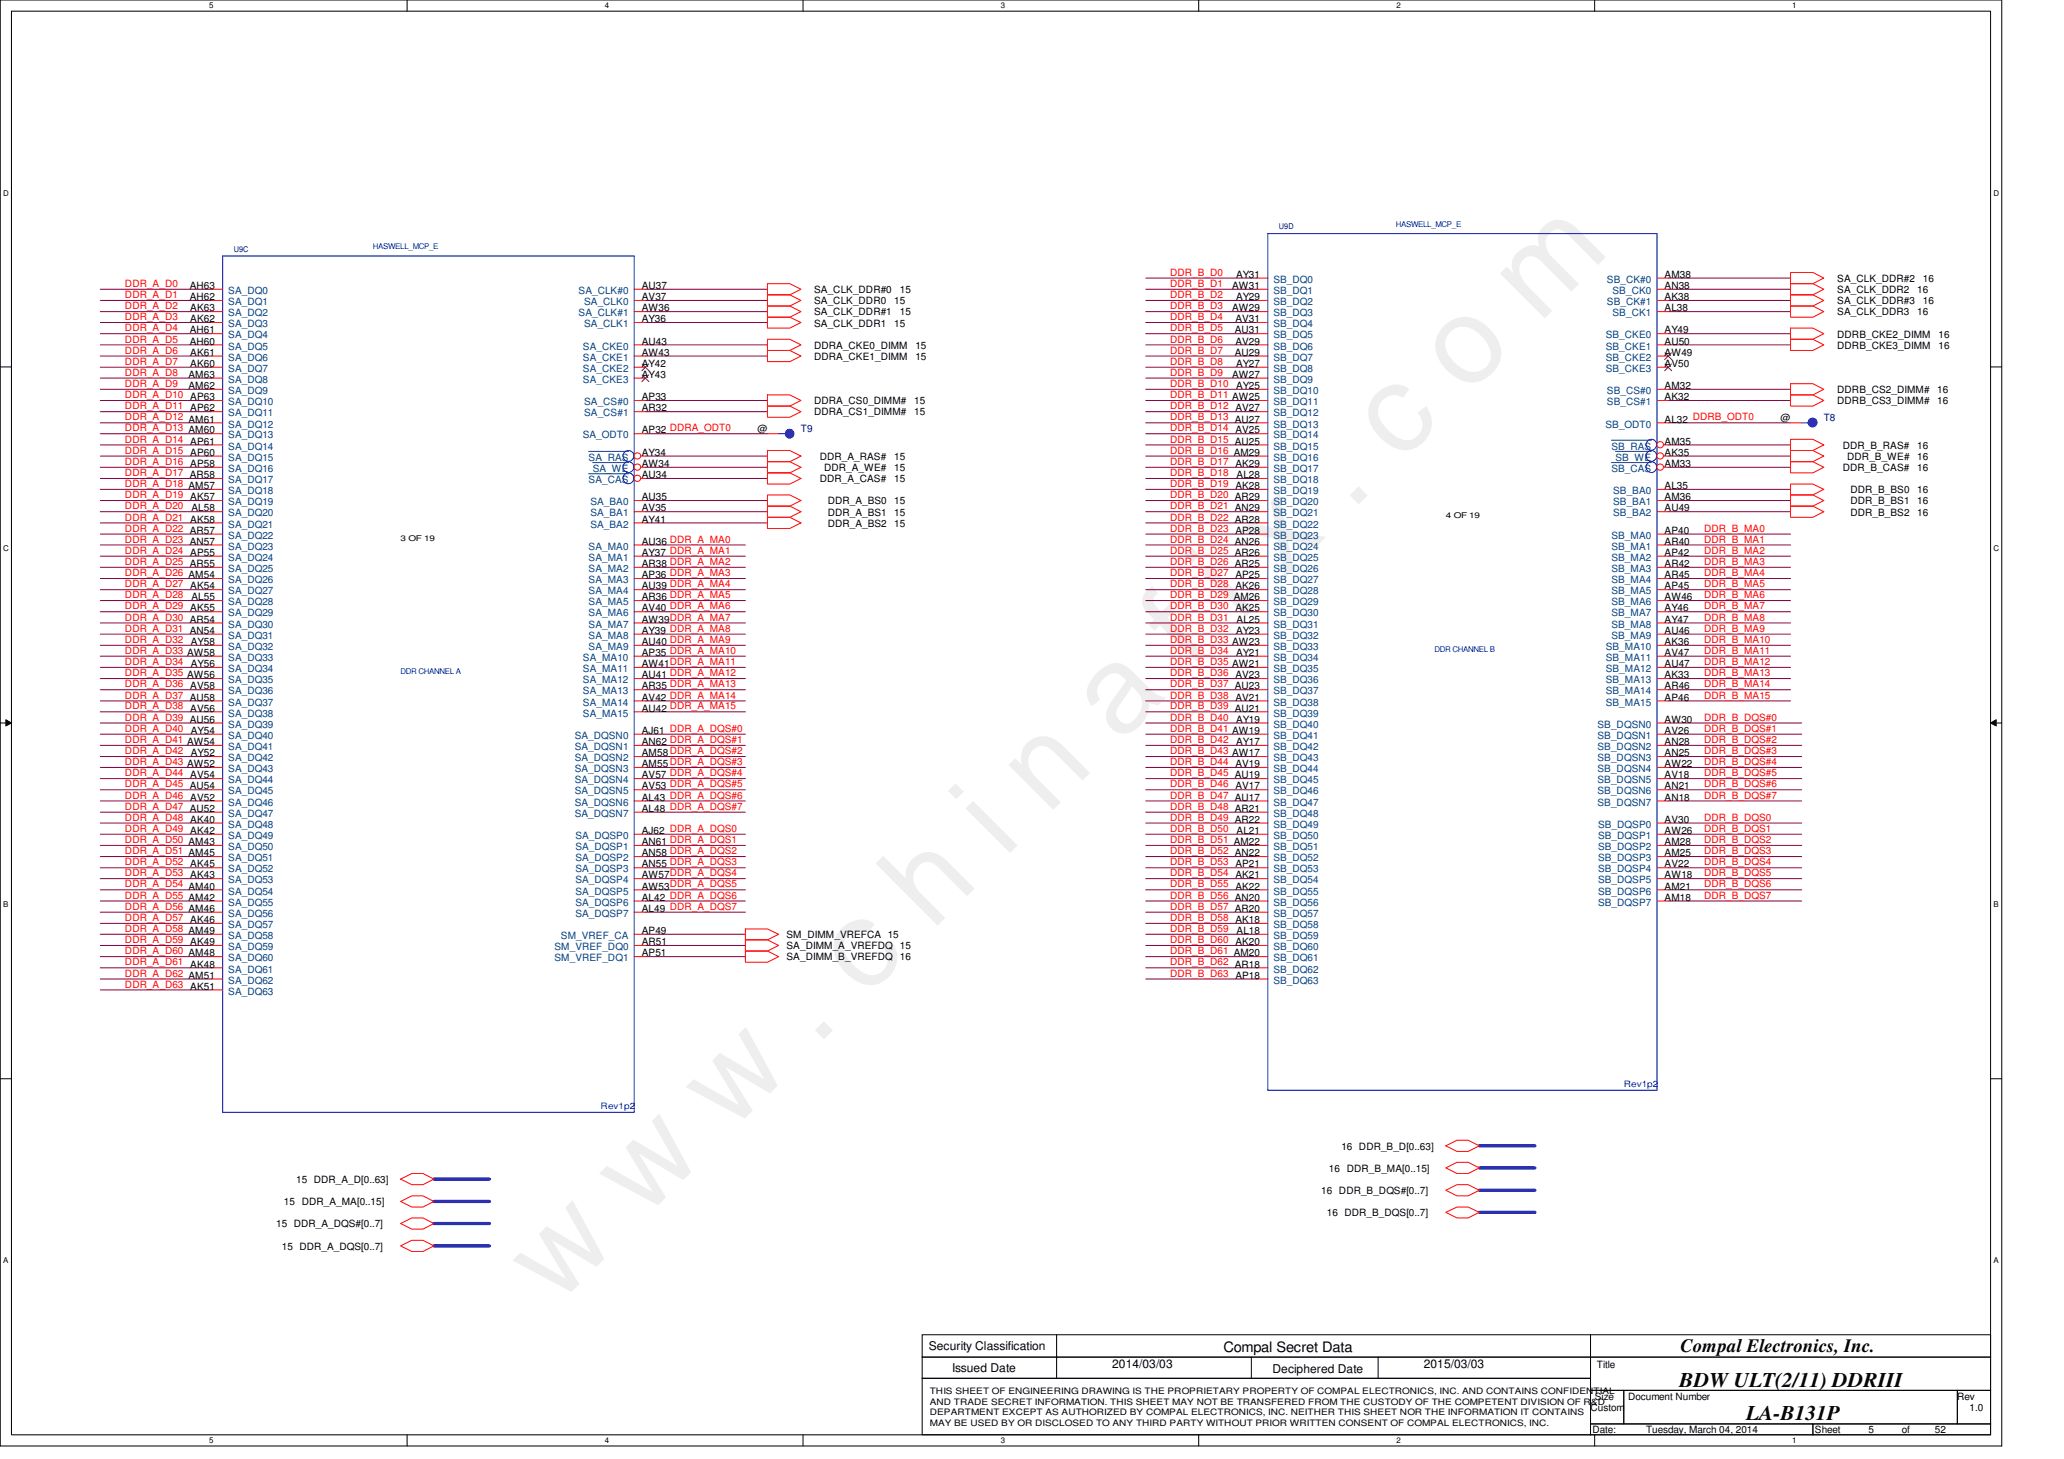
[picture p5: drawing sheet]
<svg xmlns="http://www.w3.org/2000/svg" width="297mm" height="210mm" viewBox="0 0 297 210" stroke-linecap="round" stroke-linejoin="round" font-family="sans-serif">
<defs><g id="words">
<text font-size="17.6" fill="#f00" x="80.1" y="188" transform="rotate(-45 80.1 188)">w w w . c h i n a f i x . c o m</text>
<g font-size="3">
<text x="241.7" y="199.6">BDW ULT(2/11) DDRIII</text>
<text x="251.3" y="204.3">LA-B131P</text>
</g>
<text font-size="2.7" x="241.8" y="194.5">Compal Electronics, Inc.</text>
<text font-size="2.1" x="176.1" y="194.4">Compal Secret Data</text>
<g font-size="1.7">
<text x="133.7" y="194.3">Security Classification</text>
<text x="137" y="197.3">Issued Date</text>
<text x="160.1" y="196.9">2014/03/03</text>
<text x="183.1" y="197.5">Deciphered Date</text>
<text x="204.9" y="196.9">2015/03/03</text>
</g>
<g font-size="1.4" fill="#f00">
<text x="18" y="41.3">DDR_A_D0</text>
<text x="168.4" y="41.3">DDR_B_D1</text>
<text x="168.4" y="39.7">DDR_B_D0</text>
<text x="18" y="47.7">DDR_A_D4</text>
<text x="18" y="46.1">DDR_A_D3</text>
<text x="18" y="42.9">DDR_A_D1</text>
<text x="18" y="44.5">DDR_A_D2</text>
<text x="168.4" y="44.5">DDR_B_D3</text>
<text x="168.4" y="46.1">DDR_B_D4</text>
<text x="168.4" y="47.7">DDR_B_D5</text>
<text x="168.4" y="42.9">DDR_B_D2</text>
<text x="18" y="50.9">DDR_A_D6</text>
<text x="18" y="49.3">DDR_A_D5</text>
<text x="18" y="52.5">DDR_A_D7</text>
<text x="168.4" y="52.5">DDR_B_D8</text>
<text x="168.4" y="50.9">DDR_B_D7</text>
<text x="168.4" y="49.3">DDR_B_D6</text>
<text x="18" y="54.1">DDR_A_D8</text>
<text x="18" y="55.7">DDR_A_D9</text>
<text x="18" y="58.9">DDR_A_D11 AP62</text>
<text x="18" y="57.3">DDR_A_D10 AP63</text>
<text x="168.4" y="55.7">DDR_B_D10</text>
<text x="168.4" y="54.1">DDR_B_D9</text>
<text x="168.4" y="58.9">DDR_B_D12 AV27</text>
<text x="168.4" y="57.3">DDR_B_D11 AW25</text>
<text x="18" y="65.3">DDR_A_D15 AP60</text>
<text x="18" y="63.7">DDR_A_D14 AP61</text>
<text x="18" y="62.1">DDR_A_D13 AM60</text>
<text x="18" y="60.5">DDR_A_D12 AM61</text>
<text x="168.4" y="60.5">DDR_B_D13 AU27</text>
<text x="168.4" y="62.1">DDR_B_D14 AV25</text>
<text x="168.4" y="63.7">DDR_B_D15 AU25</text>
<text x="168.4" y="65.3">DDR_B_D16 AM29</text>
<text x="18" y="68.5">DDR_A_D17 AR58</text>
<text x="18" y="66.9">DDR_A_D16 AP58</text>
<text x="18" y="71.7">DDR_A_D19 AK57</text>
<text x="18" y="70.1">DDR_A_D18 AM57</text>
<text x="168.4" y="70.1">DDR_B_D19 AK28</text>
<text x="168.4" y="71.7">DDR_B_D20 AR29</text>
<text x="168.4" y="66.9">DDR_B_D17 AK29</text>
<text x="168.4" y="68.5">DDR_B_D18</text>
<text x="18" y="74.9">DDR_A_D21 AK58</text>
<text x="18" y="73.3">DDR_A_D20</text>
<text x="18" y="76.5">DDR_A_D22 AR57</text>
<text x="168.4" y="73.3">DDR_B_D21 AN29</text>
<text x="168.4" y="74.9">DDR_B_D22 AR28</text>
<text x="168.4" y="76.5">DDR_B_D23 AP28</text>
<text x="245.2" y="76.5">DDR_B_MA0</text>
<text x="18" y="81.3">DDR_A_D25 AR55</text>
<text x="18" y="82.9">DDR_A_D26 AM54</text>
<text x="18" y="79.7">DDR_A_D24 AP55</text>
<text x="18" y="78.1">DDR_A_D23 AN57</text>
<text x="168.4" y="79.7">DDR_B_D25 AR26</text>
<text x="168.4" y="81.3">DDR_B_D26 AR25</text>
<text x="168.4" y="82.9">DDR_B_D27 AP25</text>
<text x="168.4" y="78.1">DDR_B_D24 AN26</text>
<text x="245.2" y="79.7">DDR_B_MA2</text>
<text x="245.2" y="78.1">DDR_B_MA1</text>
<text x="245.2" y="82.9">DDR_B_MA4</text>
<text x="245.2" y="81.3">DDR_B_MA3</text>
<text x="18" y="89.3">DDR_A_D30 AR54</text>
<text x="18" y="84.5">DDR_A_D27 AK54</text>
<text x="18" y="86.1">DDR_A_D28</text>
<text x="18" y="87.7">DDR_A_D29 AK55</text>
<text x="168.4" y="86.1">DDR_B_D29 AM26</text>
<text x="168.4" y="89.3">DDR_B_D31</text>
<text x="168.4" y="84.5">DDR_B_D28 AK26</text>
<text x="168.4" y="87.7">DDR_B_D30 AK25</text>
<text x="245.2" y="84.5">DDR_B_MA5</text>
<text x="245.2" y="87.7">DDR_B_MA7</text>
<text x="245.2" y="86.1">DDR_B_MA6</text>
<text x="245.2" y="89.3">DDR_B_MA8</text>
<text x="18" y="95.7">DDR_A_D34</text>
<text x="18" y="94.1">DDR_A_D33 AW58</text>
<text x="18" y="92.5">DDR_A_D32</text>
<text x="18" y="90.9">DDR_A_D31 AN54</text>
<text x="168.4" y="90.9">DDR_B_D32</text>
<text x="168.4" y="94.1">DDR_B_D34</text>
<text x="168.4" y="95.7">DDR_B_D35 AW21</text>
<text x="168.4" y="92.5">DDR_B_D33 AW23</text>
<text x="245.2" y="92.5">DDR_B_MA10</text>
<text x="245.2" y="90.9">DDR_B_MA9</text>
<text x="245.2" y="94.1">DDR_B_MA11</text>
<text x="245.2" y="95.7">DDR_B_MA12</text>
<text x="18" y="97.3">DDR_A_D35 AW56</text>
<text x="18" y="100.5">DDR_A_D37 AU58</text>
<text x="18" y="98.9">DDR_A_D36 AV58</text>
<text x="168.4" y="100.5">DDR_B_D38 AV21</text>
<text x="168.4" y="98.9">DDR_B_D37 AU23</text>
<text x="168.4" y="97.3">DDR_B_D36 AV23</text>
<text x="245.2" y="98.9">DDR_B_MA14</text>
<text x="245.2" y="97.3">DDR_B_MA13</text>
<text x="245.2" y="100.5">DDR_B_MA15</text>
<text x="18" y="103.7">DDR_A_D39 AU56</text>
<text x="18" y="102.1">DDR_A_D38 AV56</text>
<text x="18" y="105.3">DDR_A_D40</text>
<text x="18" y="106.9">DDR_A_D41 AW54</text>
<text x="168.4" y="105.3">DDR_B_D41 AW19</text>
<text x="168.4" y="106.9">DDR_B_D42</text>
<text x="168.4" y="103.7">DDR_B_D40</text>
<text x="168.4" y="102.1">DDR_B_D39 AU21</text>
<text x="245.2" y="105.3">DDR_B_DQS#1</text>
<text x="245.2" y="103.7">DDR_B_DQS#0</text>
<text x="245.2" y="106.9">DDR_B_DQS#2</text>
<text x="18" y="111.7">DDR_A_D44 AV54</text>
<text x="18" y="110.1">DDR_A_D43 AW52</text>
<text x="18" y="108.5">DDR_A_D42</text>
<text x="18" y="113.3">DDR_A_D45 AU54</text>
<text x="168.4" y="110.1">DDR_B_D44 AV19</text>
<text x="168.4" y="108.5">DDR_B_D43 AW17</text>
<text x="168.4" y="113.3">DDR_B_D46 AV17</text>
<text x="168.4" y="111.7">DDR_B_D45 AU19</text>
<text x="245.2" y="108.5">DDR_B_DQS#3</text>
<text x="245.2" y="110.1">DDR_B_DQS#4</text>
<text x="245.2" y="111.7">DDR_B_DQS#5</text>
<text x="245.2" y="113.3">DDR_B_DQS#6</text>
<text x="18" y="116.5">DDR_A_D47 AU52</text>
<text x="18" y="114.9">DDR_A_D46 AV52</text>
<text x="18" y="119.7">DDR_A_D49 AK42</text>
<text x="18" y="118.1">DDR_A_D48 AK40</text>
<text x="168.4" y="114.9">DDR_B_D47 AU17</text>
<text x="168.4" y="119.7">DDR_B_D50</text>
<text x="168.4" y="118.1">DDR_B_D49 AR22</text>
<text x="168.4" y="116.5">DDR_B_D48 AR21</text>
<text x="245.2" y="114.9">DDR_B_DQS#7</text>
<text x="245.2" y="119.7">DDR_B_DQS1</text>
<text x="245.2" y="118.1">DDR_B_DQS0</text>
<text x="18" y="124.5">DDR_A_D52 AK45</text>
<text x="18" y="121.3">DDR_A_D50 AM43</text>
<text x="18" y="122.9">DDR_A_D51 AM45</text>
<text x="168.4" y="122.9">DDR_B_D52 AN22</text>
<text x="168.4" y="124.5">DDR_B_D53 AP21</text>
<text x="168.4" y="121.3">DDR_B_D51 AM22</text>
<text x="245.2" y="122.9">DDR_B_DQS3</text>
<text x="245.2" y="121.3">DDR_B_DQS2</text>
<text x="245.2" y="124.5">DDR_B_DQS4</text>
<text x="18" y="130.9">DDR_A_D56 AM46</text>
<text x="18" y="127.7">DDR_A_D54 AM40</text>
<text x="18" y="129.3">DDR_A_D55 AM42</text>
<text x="18" y="126.1">DDR_A_D53 AK43</text>
<text x="168.4" y="127.7">DDR_B_D55 AK22</text>
<text x="168.4" y="129.3">DDR_B_D56 AN20</text>
<text x="168.4" y="126.1">DDR_B_D54 AK21</text>
<text x="168.4" y="130.9">DDR_B_D57 AR20</text>
<text x="245.2" y="129.3">DDR_B_DQS7</text>
<text x="245.2" y="126.1">DDR_B_DQS5</text>
<text x="245.2" y="127.7">DDR_B_DQS6</text>
<text x="18" y="132.5">DDR_A_D57 AK46</text>
<text x="18" y="134.1">DDR_A_D58 AM49</text>
<text x="18" y="135.7">DDR_A_D59 AK49</text>
<text x="18" y="137.3">DDR_A_D60 AM48</text>
<text x="168.4" y="134.1">DDR_B_D59</text>
<text x="168.4" y="135.7">DDR_B_D60 AK20</text>
<text x="168.4" y="137.3">DDR_B_D61 AM20</text>
<text x="168.4" y="132.5">DDR_B_D58 AK18</text>
<text x="18" y="140.5">DDR_A_D62 AM51</text>
<text x="18" y="142.1">DDR_A_D63 AK51</text>
<text x="18" y="138.9">DDR_A_D61 AK48</text>
<text x="168.4" y="140.5">DDR_B_D63 AP18</text>
<text x="168.4" y="138.9">DDR_B_D62 AR18</text>
</g>
<g font-size="1.4">
<text x="27.3" y="41.6">AH63</text>
<text x="92.4" y="41.6">AU37</text>
<text x="177.3" y="41.6">AW31</text>
<text x="177.9" y="40">AY31</text>
<text x="239.6" y="40">AM38</text>
<text x="239.6" y="41.6">AN38</text>
<text x="264.4" y="40.6">SA_CLK_DDR#2</text>
<text x="276.7" y="40.6">16</text>
<text x="27.3" y="43.2">AH62</text>
<text x="27.3" y="48">AH61</text>
<text x="27.4" y="44.8">AK63</text>
<text x="27.4" y="46.4">AK62</text>
<text x="92.4" y="44.8">AW36</text>
<text x="92.4" y="46.4">AY36</text>
<text x="92.4" y="43.2">AV37</text>
<text x="117.2" y="43.8">SA_CLK_DDR0</text>
<text x="117.2" y="42.2">SA_CLK_DDR#0</text>
<text x="117.2" y="47">SA_CLK_DDR1</text>
<text x="117.2" y="45.4">SA_CLK_DDR#1</text>
<text x="128.7" y="43.8">15</text>
<text x="128.7" y="47">15</text>
<text x="129.5" y="42.2">15</text>
<text x="129.5" y="45.4">15</text>
<text x="177.3" y="44.8">AW29</text>
<text x="177.7" y="48">AU31</text>
<text x="177.8" y="46.4">AV31</text>
<text x="177.9" y="43.2">AY29</text>
<text x="239.6" y="48">AY49</text>
<text x="239.6" y="43.2">AK38</text>
<text x="239.6" y="44.8">AL38</text>
<text x="264.4" y="42.2">SA_CLK_DDR2</text>
<text x="264.4" y="45.4">SA_CLK_DDR3</text>
<text x="264.4" y="43.8">SA_CLK_DDR#3</text>
<text x="275.9" y="42.2">16</text>
<text x="275.9" y="45.4">16</text>
<text x="276.7" y="43.8">16</text>
<text x="27.3" y="49.6">AH60</text>
<text x="27.4" y="51.2">AK61</text>
<text x="27.4" y="52.8">AK60</text>
<text x="92.4" y="52.8">AY42</text>
<text x="92.4" y="51.2">AW43</text>
<text x="92.4" y="49.6">AU43</text>
<text x="117.2" y="50.2">DDRA_CKE0_DIMM</text>
<text x="117.2" y="51.8">DDRA_CKE1_DIMM</text>
<text x="131.7" y="50.2">15</text>
<text x="131.7" y="51.8">15</text>
<text x="177.7" y="51.2">AU29</text>
<text x="177.8" y="49.6">AV29</text>
<text x="177.9" y="52.8">AY27</text>
<text x="239.6" y="49.6">AU50</text>
<text x="239.6" y="51.2">AW49</text>
<text x="239.6" y="52.8">AV50</text>
<text x="264.4" y="48.6">DDRB_CKE2_DIMM</text>
<text x="264.4" y="50.2">DDRB_CKE3_DIMM</text>
<text x="279" y="48.6">16</text>
<text x="279" y="50.2">16</text>
<text x="27.1" y="54.4">AM63</text>
<text x="27.1" y="56">AM62</text>
<text x="92.4" y="54.4">AY43</text>
<text x="92.4" y="59.2">AR32</text>
<text x="92.4" y="57.6">AP33</text>
<text x="117.2" y="59.8">DDRA_CS1_DIMM#</text>
<text x="117.2" y="58.2">DDRA_CS0_DIMM#</text>
<text x="131.6" y="59.8">15</text>
<text x="131.6" y="58.2">15</text>
<text x="177.3" y="54.4">AW27</text>
<text x="177.9" y="56">AY25</text>
<text x="239.6" y="57.6">AK32</text>
<text x="239.6" y="56">AM32</text>
<text x="264.4" y="58.2">DDRB_CS3_DIMM#</text>
<text x="264.4" y="56.6">DDRB_CS2_DIMM#</text>
<text x="278.8" y="58.2">16</text>
<text x="278.8" y="56.6">16</text>
<text x="92.4" y="62.4">AP32 DDRA_ODT0</text>
<text x="92.4" y="65.6">AY34</text>
<text x="109" y="62.2">@</text>
<text x="239.6" y="60.8">AL32 DDRB_ODT0</text>
<text x="239.6" y="65.6">AK35</text>
<text x="239.6" y="64">AM35</text>
<text x="256.2" y="60.6">@</text>
<text x="265.2" y="64.6">DDR_B_RAS#</text>
<text x="275.9" y="64.6">16</text>
<text x="92.4" y="72">AU35</text>
<text x="92.4" y="68.8">AU34</text>
<text x="92.4" y="67.2">AW34</text>
<text x="118" y="69.4">DDR_A_CAS#</text>
<text x="118" y="66.2">DDR_A_RAS#</text>
<text x="118.6" y="67.8">DDR_A_WE#</text>
<text x="128.7" y="67.8">15</text>
<text x="128.7" y="69.4">15</text>
<text x="128.7" y="66.2">15</text>
<text x="178" y="68.8">AL28</text>
<text x="239.6" y="70.4">AL35</text>
<text x="239.6" y="72">AM36</text>
<text x="239.6" y="67.2">AM33</text>
<text x="265.2" y="67.8">DDR_B_CAS#</text>
<text x="265.9" y="66.2">DDR_B_WE#</text>
<text x="266.3" y="71">DDR_B_BS0</text>
<text x="275.9" y="71">16</text>
<text x="275.9" y="66.2">16</text>
<text x="275.9" y="67.8">16</text>
<text x="27.6" y="73.6">AL58</text>
<text x="92.4" y="73.6">AV35</text>
<text x="92.4" y="75.2">AY41</text>
<text x="119.1" y="74.2">DDR_A_BS1</text>
<text x="119.1" y="72.6">DDR_A_BS0</text>
<text x="119.1" y="75.8">DDR_A_BS2</text>
<text x="128.7" y="74.2">15</text>
<text x="128.7" y="72.6">15</text>
<text x="128.7" y="75.8">15</text>
<text x="239.6" y="73.6">AU49</text>
<text x="239.6" y="76.8">AP40</text>
<text x="266.3" y="72.6">DDR_B_BS1</text>
<text x="266.3" y="74.2">DDR_B_BS2</text>
<text x="275.9" y="72.6">16</text>
<text x="275.9" y="74.2">16</text>
<text x="92.4" y="80">AY37 DDR_A_MA1</text>
<text x="92.4" y="78.4">AU36 DDR_A_MA0</text>
<text x="92.4" y="81.6">AR38 DDR_A_MA2</text>
<text x="92.4" y="83.2">AP36 DDR_A_MA3</text>
<text x="239.6" y="83.2">AR45</text>
<text x="239.6" y="81.6">AR42</text>
<text x="239.6" y="80">AP42</text>
<text x="239.6" y="78.4">AR40</text>
<text x="27.6" y="86.4">AL55</text>
<text x="92.4" y="84.8">AU39 DDR_A_MA4</text>
<text x="92.4" y="86.4">AR36 DDR_A_MA5</text>
<text x="92.4" y="89.6">AW39DDR_A_MA7</text>
<text x="92.4" y="88">AV40 DDR_A_MA6</text>
<text x="178" y="89.6">AL25</text>
<text x="239.6" y="89.6">AY47</text>
<text x="239.6" y="84.8">AP45</text>
<text x="239.6" y="86.4">AW46</text>
<text x="239.6" y="88">AY46</text>
<text x="27.5" y="92.8">AY58</text>
<text x="27.5" y="96">AY56</text>
<text x="92.4" y="96">AW41DDR_A_MA11</text>
<text x="92.4" y="94.4">AP35 DDR_A_MA10</text>
<text x="92.4" y="92.8">AU40 DDR_A_MA9</text>
<text x="92.4" y="91.2">AY39 DDR_A_MA8</text>
<text x="177.9" y="91.2">AY23</text>
<text x="177.9" y="94.4">AY21</text>
<text x="239.6" y="92.8">AK36</text>
<text x="239.6" y="94.4">AV47</text>
<text x="239.6" y="96">AU47</text>
<text x="239.6" y="91.2">AU46</text>
<text x="92.4" y="97.6">AU41 DDR_A_MA12</text>
<text x="92.4" y="100.8">AV42 DDR_A_MA14</text>
<text x="92.4" y="99.2">AR35 DDR_A_MA13</text>
<text x="239.6" y="99.2">AR46</text>
<text x="239.6" y="100.8">AP46</text>
<text x="239.6" y="97.6">AK33</text>
<text x="27.5" y="105.6">AY54</text>
<text x="92.4" y="105.6">AJ61 DDR_A_DQS#0</text>
<text x="92.4" y="107.2">AN62 DDR_A_DQS#1</text>
<text x="92.4" y="102.4">AU42 DDR_A_MA15</text>
<text x="177.9" y="107.2">AY17</text>
<text x="177.9" y="104">AY19</text>
<text x="239.6" y="107.2">AN28</text>
<text x="239.6" y="105.6">AV26</text>
<text x="239.6" y="104">AW30</text>
<text x="27.5" y="108.8">AY52</text>
<text x="92.4" y="108.8">AM58DDR_A_DQS#2</text>
<text x="92.4" y="110.4">AM55DDR_A_DQS#3</text>
<text x="92.4" y="113.6">AV53 DDR_A_DQS#5</text>
<text x="92.4" y="112">AV57 DDR_A_DQS#4</text>
<text x="239.6" y="113.6">AN21</text>
<text x="239.6" y="108.8">AN25</text>
<text x="239.6" y="110.4">AW22</text>
<text x="239.6" y="112">AV18</text>
<text x="92.4" y="116.8">AL48 DDR_A_DQS#7</text>
<text x="92.4" y="115.2">AL43 DDR_A_DQS#6</text>
<text x="92.4" y="120">AJ62 DDR_A_DQS0</text>
<text x="178" y="120">AL21</text>
<text x="239.6" y="115.2">AN18</text>
<text x="239.6" y="118.4">AV30</text>
<text x="239.6" y="120">AW26</text>
<text x="92.4" y="121.6">AN61 DDR_A_DQS1</text>
<text x="92.4" y="124.8">AN55 DDR_A_DQS3</text>
<text x="92.4" y="123.2">AN58 DDR_A_DQS2</text>
<text x="239.6" y="124.8">AV22</text>
<text x="239.6" y="123.2">AM25</text>
<text x="239.6" y="121.6">AM28</text>
<text x="92.4" y="126.4">AW57DDR_A_DQS4</text>
<text x="92.4" y="129.6">AL42 DDR_A_DQS6</text>
<text x="92.4" y="128">AW53DDR_A_DQS5</text>
<text x="92.4" y="131.2">AL49 DDR_A_DQS7</text>
<text x="239.6" y="126.4">AW18</text>
<text x="239.6" y="128">AM21</text>
<text x="239.6" y="129.6">AM18</text>
<text x="92.4" y="134.4">AP49</text>
<text x="92.4" y="137.6">AP51</text>
<text x="92.4" y="136">AR51</text>
<text x="113.2" y="135">SM_DIMM_VREFCA 15</text>
<text x="113.2" y="136.6">SA_DIMM_A_VREFDQ 15</text>
<text x="178" y="134.4">AL18</text>
<text x="113.2" y="138.2">SA_DIMM_B_VREFDQ 16</text>
<text x="193" y="165.4">16 DDR_B_D[0..63]</text>
<text x="40.8" y="173.4">15 DDR_A_MA[0..15]</text>
<text x="42.6" y="170.2">15 DDR_A_D[0..63]</text>
<text x="190.2" y="171.8">16 DDR_B_DQS#[0..7]</text>
<text x="191.3" y="168.6">16 DDR_B_MA[0..15]</text>
<text x="39.7" y="176.6">15 DDR_A_DQS#[0..7]</text>
<text x="40.6" y="179.8">15 DDR_A_DQS[0..7]</text>
<text x="191" y="175">16 DDR_B_DQS[0..7]</text>
<text x="229.8" y="196.8">Title</text>
<text x="228.9" y="203">Custom</text>
<text x="229.5" y="201.4">Size</text>
<text x="234.3" y="201.4">Document Number</text>
<text x="281.7" y="201.4">Rev</text>
<text x="283.5" y="203">1.0</text>
<text x="229.2" y="206.2">Date:</text>
<text x="236.9" y="206.2">Tuesday, March 04, 2014</text>
<text x="261.2" y="206.2">Sheet</text>
<text x="268.9" y="206.2">5</text>
<text x="273.7" y="206.2">of</text>
<text x="278.5" y="206.2">52</text>
</g>
<g font-size="1.4" fill="#004080">
<text x="183.3" y="40.7">SB_DQ0</text>
<text x="231.3" y="40.7">SB_CK#0</text>
<text x="32.8" y="42.3">SA_DQ0</text>
<text x="32.8" y="43.9">SA_DQ1</text>
<text x="32.8" y="45.5">SA_DQ2</text>
<text x="32.8" y="47.1">SA_DQ3</text>
<text x="83.3" y="45.5">SA_CLK#1</text>
<text x="83.3" y="42.3">SA_CLK#0</text>
<text x="84.1" y="47.1">SA_CLK1</text>
<text x="84.1" y="43.9">SA_CLK0</text>
<text x="183.3" y="42.3">SB_DQ1</text>
<text x="183.3" y="43.9">SB_DQ2</text>
<text x="183.3" y="45.5">SB_DQ3</text>
<text x="183.3" y="47.1">SB_DQ4</text>
<text x="231.3" y="43.9">SB_CK#1</text>
<text x="232.1" y="45.5">SB_CK1</text>
<text x="232.1" y="42.3">SB_CK0</text>
<text x="32.8" y="48.7">SA_DQ4</text>
<text x="32.8" y="50.3">SA_DQ5</text>
<text x="32.8" y="51.9">SA_DQ6</text>
<text x="32.8" y="53.5">SA_DQ7</text>
<text x="83.9" y="53.5">SA_CKE2</text>
<text x="83.9" y="51.9">SA_CKE1</text>
<text x="83.9" y="50.3">SA_CKE0</text>
<text x="183.3" y="48.7">SB_DQ5</text>
<text x="183.3" y="50.3">SB_DQ6</text>
<text x="183.3" y="51.9">SB_DQ7</text>
<text x="183.3" y="53.5">SB_DQ8</text>
<text x="231.1" y="50.3">SB_CKE1</text>
<text x="231.1" y="51.9">SB_CKE2</text>
<text x="231.1" y="53.5">SB_CKE3</text>
<text x="231.1" y="48.7">SB_CKE0</text>
<text x="32.8" y="55.1">SA_DQ8</text>
<text x="32.8" y="56.7">SA_DQ9</text>
<text x="32.8" y="58.3">SA_DQ10</text>
<text x="32.8" y="59.9">SA_DQ11</text>
<text x="83.9" y="55.1">SA_CKE3</text>
<text x="84.1" y="59.9">SA_CS#1</text>
<text x="84.1" y="58.3">SA_CS#0</text>
<text x="183.3" y="56.7">SB_DQ10</text>
<text x="183.3" y="58.3">SB_DQ11</text>
<text x="183.3" y="55.1">SB_DQ9</text>
<text x="183.3" y="59.9">SB_DQ12</text>
<text x="231.3" y="58.3">SB_CS#1</text>
<text x="231.3" y="56.7">SB_CS#0</text>
<text x="32.8" y="61.5">SA_DQ12</text>
<text x="32.8" y="63.1">SA_DQ13</text>
<text x="32.8" y="64.7">SA_DQ14</text>
<text x="83.9" y="63.1">SA_ODT0</text>
<text x="183.3" y="64.7">SB_DQ15</text>
<text x="183.3" y="61.5">SB_DQ13</text>
<text x="183.3" y="63.1">SB_DQ14</text>
<text x="231.1" y="61.5">SB_ODT0</text>
<text x="231.9" y="64.7">SB_RAS</text>
<text x="32.8" y="67.9">SA_DQ16</text>
<text x="32.8" y="69.5">SA_DQ17</text>
<text x="32.8" y="71.1">SA_DQ18</text>
<text x="32.8" y="66.3">SA_DQ15</text>
<text x="84.7" y="66.3">SA_RAS</text>
<text x="84.7" y="69.5">SA_CAS</text>
<text x="85.3" y="67.9">SA_WE</text>
<text x="183.3" y="66.3">SB_DQ16</text>
<text x="183.3" y="67.9">SB_DQ17</text>
<text x="183.3" y="69.5">SB_DQ18</text>
<text x="183.3" y="71.1">SB_DQ19</text>
<text x="231.9" y="67.9">SB_CAS</text>
<text x="232.2" y="71.1">SB_BA0</text>
<text x="232.5" y="66.3">SB_WE</text>
<text x="32.8" y="72.7">SA_DQ19</text>
<text x="32.8" y="74.3">SA_DQ20</text>
<text x="32.8" y="75.9">SA_DQ21</text>
<text x="32.8" y="77.5">SA_DQ22</text>
<text x="85" y="72.7">SA_BA0</text>
<text x="85" y="74.3">SA_BA1</text>
<text x="85" y="75.9">SA_BA2</text>
<text x="183.3" y="72.7">SB_DQ20</text>
<text x="183.3" y="74.3">SB_DQ21</text>
<text x="183.3" y="75.9">SB_DQ22</text>
<text x="183.3" y="77.5">SB_DQ23</text>
<text x="231.9" y="77.5">SB_MA0</text>
<text x="232.2" y="74.3">SB_BA2</text>
<text x="232.2" y="72.7">SB_BA1</text>
<text x="32.8" y="82.3">SA_DQ25</text>
<text x="32.8" y="79.1">SA_DQ23</text>
<text x="32.8" y="80.7">SA_DQ24</text>
<text x="32.8" y="83.9">SA_DQ26</text>
<text x="84.7" y="80.7">SA_MA1</text>
<text x="84.7" y="79.1">SA_MA0</text>
<text x="84.7" y="82.3">SA_MA2</text>
<text x="84.7" y="83.9">SA_MA3</text>
<text x="183.3" y="82.3">SB_DQ26</text>
<text x="183.3" y="80.7">SB_DQ25</text>
<text x="183.3" y="83.9">SB_DQ27</text>
<text x="183.3" y="79.1">SB_DQ24</text>
<text x="231.9" y="83.9">SB_MA4</text>
<text x="231.9" y="82.3">SB_MA3</text>
<text x="231.9" y="80.7">SB_MA2</text>
<text x="231.9" y="79.1">SB_MA1</text>
<text x="32.8" y="87.1">SA_DQ28</text>
<text x="32.8" y="85.5">SA_DQ27</text>
<text x="32.8" y="88.7">SA_DQ29</text>
<text x="84.7" y="85.5">SA_MA4</text>
<text x="84.7" y="87.1">SA_MA5</text>
<text x="84.7" y="88.7">SA_MA6</text>
<text x="183.3" y="88.7">SB_DQ30</text>
<text x="183.3" y="85.5">SB_DQ28</text>
<text x="183.3" y="87.1">SB_DQ29</text>
<text x="231.9" y="85.5">SB_MA5</text>
<text x="231.9" y="87.1">SB_MA6</text>
<text x="231.9" y="88.7">SB_MA7</text>
<text x="32.8" y="90.3">SA_DQ30</text>
<text x="32.8" y="91.9">SA_DQ31</text>
<text x="32.8" y="93.5">SA_DQ32</text>
<text x="32.8" y="95.1">SA_DQ33</text>
<text x="83.9" y="95.1">SA_MA10</text>
<text x="84.7" y="90.3">SA_MA7</text>
<text x="84.7" y="93.5">SA_MA9</text>
<text x="84.7" y="91.9">SA_MA8</text>
<text x="183.3" y="90.3">SB_DQ31</text>
<text x="183.3" y="91.9">SB_DQ32</text>
<text x="183.3" y="93.5">SB_DQ33</text>
<text x="183.3" y="95.1">SB_DQ34</text>
<text x="231.1" y="93.5">SB_MA10</text>
<text x="231.1" y="95.1">SB_MA11</text>
<text x="231.9" y="91.9">SB_MA9</text>
<text x="231.9" y="90.3">SB_MA8</text>
<text x="32.8" y="96.7">SA_DQ34</text>
<text x="32.8" y="98.3">SA_DQ35</text>
<text x="32.8" y="99.9">SA_DQ36</text>
<text x="32.8" y="101.5">SA_DQ37</text>
<text x="83.9" y="96.7">SA_MA11</text>
<text x="83.9" y="98.3">SA_MA12</text>
<text x="83.9" y="101.5">SA_MA14</text>
<text x="83.9" y="99.9">SA_MA13</text>
<text x="183.3" y="98.3">SB_DQ36</text>
<text x="183.3" y="99.9">SB_DQ37</text>
<text x="183.3" y="101.5">SB_DQ38</text>
<text x="183.3" y="96.7">SB_DQ35</text>
<text x="231.1" y="99.9">SB_MA14</text>
<text x="231.1" y="101.5">SB_MA15</text>
<text x="231.1" y="98.3">SB_MA13</text>
<text x="231.1" y="96.7">SB_MA12</text>
<text x="32.8" y="103.1">SA_DQ38</text>
<text x="32.8" y="104.7">SA_DQ39</text>
<text x="32.8" y="106.3">SA_DQ40</text>
<text x="32.8" y="107.9">SA_DQ41</text>
<text x="82.7" y="106.3">SA_DQSN0</text>
<text x="82.7" y="107.9">SA_DQSN1</text>
<text x="83.9" y="103.1">SA_MA15</text>
<text x="183.3" y="106.3">SB_DQ41</text>
<text x="183.3" y="107.9">SB_DQ42</text>
<text x="183.3" y="104.7">SB_DQ40</text>
<text x="183.3" y="103.1">SB_DQ39</text>
<text x="229.9" y="107.9">SB_DQSN2</text>
<text x="229.9" y="106.3">SB_DQSN1</text>
<text x="229.9" y="104.7">SB_DQSN0</text>
<text x="32.8" y="109.5">SA_DQ42</text>
<text x="32.8" y="111.1">SA_DQ43</text>
<text x="32.8" y="112.7">SA_DQ44</text>
<text x="82.7" y="109.5">SA_DQSN2</text>
<text x="82.7" y="111.1">SA_DQSN3</text>
<text x="82.7" y="112.7">SA_DQSN4</text>
<text x="183.3" y="112.7">SB_DQ45</text>
<text x="183.3" y="109.5">SB_DQ43</text>
<text x="183.3" y="111.1">SB_DQ44</text>
<text x="229.9" y="109.5">SB_DQSN3</text>
<text x="229.9" y="111.1">SB_DQSN4</text>
<text x="229.9" y="112.7">SB_DQSN5</text>
<text x="32.8" y="114.3">SA_DQ45</text>
<text x="32.8" y="115.9">SA_DQ46</text>
<text x="32.8" y="117.5">SA_DQ47</text>
<text x="32.8" y="119.1">SA_DQ48</text>
<text x="82.7" y="114.3">SA_DQSN5</text>
<text x="82.7" y="117.5">SA_DQSN7</text>
<text x="82.7" y="115.9">SA_DQSN6</text>
<text x="183.3" y="114.3">SB_DQ46</text>
<text x="183.3" y="115.9">SB_DQ47</text>
<text x="183.3" y="117.5">SB_DQ48</text>
<text x="183.3" y="119.1">SB_DQ49</text>
<text x="229.9" y="115.9">SB_DQSN7</text>
<text x="229.9" y="114.3">SB_DQSN6</text>
<text x="230" y="119.1">SB_DQSP0</text>
<text x="32.8" y="120.7">SA_DQ49</text>
<text x="32.8" y="122.3">SA_DQ50</text>
<text x="32.8" y="123.9">SA_DQ51</text>
<text x="32.8" y="125.5">SA_DQ52</text>
<text x="82.8" y="122.3">SA_DQSP1</text>
<text x="82.8" y="120.7">SA_DQSP0</text>
<text x="82.8" y="125.5">SA_DQSP3</text>
<text x="82.8" y="123.9">SA_DQSP2</text>
<text x="183.3" y="122.3">SB_DQ51</text>
<text x="183.3" y="123.9">SB_DQ52</text>
<text x="183.3" y="125.5">SB_DQ53</text>
<text x="183.3" y="120.7">SB_DQ50</text>
<text x="230" y="125.5">SB_DQSP4</text>
<text x="230" y="123.9">SB_DQSP3</text>
<text x="230" y="122.3">SB_DQSP2</text>
<text x="230" y="120.7">SB_DQSP1</text>
<text x="32.8" y="127.1">SA_DQ53</text>
<text x="32.8" y="128.7">SA_DQ54</text>
<text x="32.8" y="130.3">SA_DQ55</text>
<text x="32.8" y="131.9">SA_DQ56</text>
<text x="82.8" y="127.1">SA_DQSP4</text>
<text x="82.8" y="130.3">SA_DQSP6</text>
<text x="82.8" y="128.7">SA_DQSP5</text>
<text x="82.8" y="131.9">SA_DQSP7</text>
<text x="183.3" y="131.9">SB_DQ57</text>
<text x="183.3" y="130.3">SB_DQ56</text>
<text x="183.3" y="127.1">SB_DQ54</text>
<text x="183.3" y="128.7">SB_DQ55</text>
<text x="230" y="127.1">SB_DQSP5</text>
<text x="230" y="128.7">SB_DQSP6</text>
<text x="230" y="130.3">SB_DQSP7</text>
<text x="32.8" y="133.5">SA_DQ57</text>
<text x="32.8" y="135.1">SA_DQ58</text>
<text x="32.8" y="136.7">SA_DQ59</text>
<text x="79.8" y="136.7">SM_VREF_DQ0</text>
<text x="80.7" y="135.1">SM_VREF_CA</text>
<text x="183.3" y="133.5">SB_DQ58</text>
<text x="183.3" y="135.1">SB_DQ59</text>
<text x="183.3" y="136.7">SB_DQ60</text>
<text x="32.8" y="138.3">SA_DQ60</text>
<text x="32.8" y="139.9">SA_DQ61</text>
<text x="32.8" y="141.5">SA_DQ62</text>
<text x="32.8" y="143.1">SA_DQ63</text>
<text x="79.8" y="138.3">SM_VREF_DQ1</text>
<text x="183.3" y="138.3">SB_DQ61</text>
<text x="183.3" y="141.5">SB_DQ63</text>
<text x="183.3" y="139.9">SB_DQ62</text>
</g>
<g font-size="1.4" fill="#000080">
<text x="115.3" y="62.2">T9</text>
<text x="262.5" y="60.6">T8</text>
</g>
<g font-size="1.3" fill="#00f">
<text x="86.4" y="159.6">Rev1p2</text>
<text x="233.7" y="156.4">Rev1p2</text>
</g>
<g font-size="1.3">
<text x="133.8" y="200.6">THIS SHEET OF ENGINEERING DRAWING IS THE PROPRIETARY PROPERTY OF COMPAL ELECTRONICS, INC. AND CONTAINS CONFIDENTIAL</text>
<text x="133.8" y="202.1">AND TRADE SECRET INFORMATION. THIS SHEET MAY NOT BE TRANSFERED FROM THE CUSTODY OF THE COMPETENT DIVISION OF R&amp;D</text>
<text x="133.8" y="203.6">DEPARTMENT EXCEPT AS AUTHORIZED BY COMPAL ELECTRONICS, INC. NEITHER THIS SHEET NOR THE INFORMATION IT CONTAINS</text>
<text x="133.8" y="205.1">MAY BE USED BY OR DISCLOSED TO ANY THIRD PARTY WITHOUT PRIOR WRITTEN CONSENT OF COMPAL ELECTRONICS, INC.</text>
</g>
<g font-size="1.1">
<text x="30.1" y="1.1">5</text>
<text x="87" y="1.1">4</text>
<text x="144" y="1.1">3</text>
<text x="201" y="1.1">2</text>
<text x="257.9" y="1.1">1</text>
<text x=".5" y="28.2">D</text>
<text x="286.9" y="28.2">D</text>
<text x="57.7" y="77.8">3 OF 19</text>
<text x="208.1" y="74.6">4 OF 19</text>
<text x=".5" y="79.3">C</text>
<text x="286.9" y="79.3">C</text>
<text x=".5" y="130.6">B</text>
<text x="286.9" y="130.6">B</text>
<text x=".5" y="181.7">A</text>
<text x="286.9" y="181.7">A</text>
<text x="30.1" y="207.6">5</text>
<text x="87" y="207.6">4</text>
<text x="144" y="207.6">3</text>
<text x="201" y="207.6">2</text>
<text x="257.9" y="207.6">1</text>
</g>
<g font-size="1.1" fill="#00f">
<text x="53.7" y="35.9">HASWELL_MCP_E</text>
<text x="200.9" y="32.7">HASWELL_MCP_E</text>
<text x="206.5" y="93.8">DDR CHANNEL B</text>
<text x="57.7" y="97">DDR CHANNEL A</text>
</g>
<g font-size="1.1" fill="#000080">
<text x="184.1" y="33">U9D</text>
<text x="33.7" y="36.2">U9C</text>
</g>
</g></defs>
<path d="M0 0h288.1v208h-288.1zM1.6 1.6h284.9v204.8h-284.9z" fill="none" stroke="#000" stroke-width=".14"/>
<g fill="#fff">
<path d="M30.1 .2h.6v1.2h-.6z"/>
<path d="M30.1 206.6h.6v1.2h-.6z"/>
</g>
<path d="M58.6 0v1.6M58.6 206.4v1.6" fill="none" stroke="#000" stroke-width=".14"/>
<g fill="#fff">
<path d="M87 .2h.6v1.2h-.6z"/>
<path d="M87 206.6h.6v1.2h-.6z"/>
</g>
<path d="M115.6 0v1.6M115.6 206.4v1.6" fill="none" stroke="#000" stroke-width=".14"/>
<g fill="#fff">
<path d="M144 .2h.6v1.2h-.6z"/>
<path d="M144 206.6h.6v1.2h-.6z"/>
</g>
<path d="M172.5 0v1.6M172.5 206.4v1.6" fill="none" stroke="#000" stroke-width=".14"/>
<g fill="#fff">
<path d="M201 .2h.6v1.2h-.6z"/>
<path d="M201 206.6h.6v1.2h-.6z"/>
</g>
<path d="M229.5 0v1.6M229.5 206.4v1.6" fill="none" stroke="#000" stroke-width=".14"/>
<g fill="#fff">
<path d="M257.9 .2h.6v1.2h-.6z"/>
<path d="M257.9 206.6h.6v1.2h-.6z"/>
<path d="M.5 27.2h.7v1.2h-.7z"/>
<path d="M286.9 27.2h.8v1.2h-.8z"/>
<path d="M.5 78.4h.7v1.1h-.7z"/>
<path d="M286.9 78.4h.8v1.1h-.8z"/>
</g>
<path d="M0 52.8h1.6M286.5 52.8h1.6" fill="none" stroke="#000" stroke-width=".14"/>
<g fill="#fff">
<path d="M.5 129.6h.7v1.2h-.7z"/>
<path d="M286.9 129.6h.7v1.2h-.7z"/>
</g>
<path d="M0 104h1.6M.8 103.5l.8 .5-.8 .4zM286.5 104l.8-.5v.9zM286.5 104h1.6" fill="none" stroke="#000" stroke-width=".14"/>
<path d="M.8 103.5l.8 .5-.8 .4zM286.5 104l.8-.5v.9z" fill="#000"/>
<g fill="#fff">
<path d="M.5 180.8h.7v1.2h-.7z"/>
<path d="M286.9 180.8h.7v1.2h-.7z"/>
</g>
<g fill="none" stroke="#000" stroke-width=".14">
<path d="M0 155.2h1.6M286.5 155.2h1.6M132.7 192h96.2v3.2h-96.2zM132.7 195.2h96.2v3.1h-96.2zM132.7 198.3h96.2v8.1h-96.2zM152.1 192v6.3M180.1 195.2v3.1M198.3 195.2v3.1M228.9 192h57.6v3.2h-57.6zM228.9 195.2h57.6v4.8h-57.6zM228.9 200h4.8v4.9h-4.8zM228.9 204.9h32v1.5h-32z"/>
<path d="M233.7 200h48v4.9h-48zM260.9 204.9h25.6v1.5h-25.6zM281.7 200h4.8v4.9h-4.8z"/>
</g>
<g fill="none" stroke="#800040" stroke-width=".14">
<path d="M14.4 54.4h16M14.4 51.2h16M14.4 49.6h16M14.4 52.8h16M14.4 48h16M14.4 46.4h16M14.4 41.6h16M14.4 43.2h16M14.4 44.8h16M14.4 56h16M14.4 59.2h16M14.4 57.6h16"/>
<path d="M240.1 41.6h17.6M240.1 40h17.6M240.1 44.8h17.6M240.1 43.2h17.6M240.1 48h17.6M240.1 49.6h17.6M240.1 57.6h17.6M240.1 56h17.6M14.4 65.6h16M14.4 64h16M14.4 62.4h16M14.4 60.8h16"/>
<path d="M14.4 68.8h16M14.4 75.2h16M14.4 67.2h16M14.4 73.6h16M14.4 72h16M14.4 78.4h16M14.4 70.4h16M14.4 76.8h16M240.1 60.8h17.6M240.1 65.6h17.6M240.1 64h17.6M240.1 67.2h17.6"/>
<path d="M240.1 73.6h17.6M240.1 72h17.6M240.1 70.4h17.6M240.1 76.8h17.6M240.1 78.4h17.6M14.4 96h16M14.4 97.6h16M14.4 94.4h16M14.4 92.8h16M14.4 99.2h16M14.4 81.6h16M14.4 91.2h16"/>
<path d="M14.4 89.6h16M14.4 84.8h16M14.4 83.2h16M14.4 80h16M14.4 86.4h16M14.4 88h16M240.1 92.8h17.6M240.1 91.2h17.6M240.1 99.2h17.6M240.1 84.8h17.6M240.1 97.6h17.6M240.1 94.4h17.6"/>
<path d="M240.1 88h17.6M240.1 80h17.6M240.1 86.4h17.6M240.1 96h17.6M240.1 83.2h17.6M240.1 89.6h17.6M240.1 81.6h17.6M14.4 116.8h16M14.4 112h16M14.4 104h16M14.4 110.4h16M14.4 108.8h16"/>
<path d="M14.4 115.2h16M14.4 102.4h16M14.4 105.6h16M14.4 107.2h16M14.4 113.6h16M14.4 100.8h16M14.4 118.4h16M240.1 100.8h17.6M240.1 105.6h19.2M240.1 104h19.2M240.1 108.8h19.2M240.1 107.2h19.2"/>
<path d="M240.1 110.4h19.2M240.1 112h19.2M240.1 115.2h19.2M240.1 113.6h19.2M240.1 118.4h19.2M14.4 131.2h16M14.4 132.8h16M14.4 134.4h16M14.4 136h16M14.4 139.2h16M14.4 128h16M14.4 129.6h16"/>
<path d="M14.4 137.6h16M14.4 124.8h16M14.4 120h16M14.4 121.6h16M14.4 123.2h16M14.4 126.4h16M240.1 123.2h19.2M240.1 121.6h19.2M240.1 120h19.2M240.1 124.8h19.2M240.1 129.6h19.2M240.1 126.4h19.2"/>
<path d="M240.1 128h19.2M14.4 140.8h16M14.4 142.4h16"/>
</g>
<path d="M62.4 169.6h8M62.4 172.9h8M62.4 176h8M62.4 179.2h8" fill="none" stroke="#00f" stroke-width=".47"/>
<g fill="none" stroke="#f00" stroke-width=".14">
<path d="M257.7 39.2h3.2l1.6 .8-1.6 .8h-3.2zM257.7 40.8h3.2l1.6 .8-1.6 .8h-3.2zM257.7 44h3.2l1.6 .8-1.6 .8h-3.2zM257.7 42.4h3.2l1.6 .8-1.6 .8h-3.2zM257.7 47.2h3.2l1.6 .8-1.6 .8h-3.2zM257.7 48.8h3.2l1.6 .8-1.6 .8h-3.2zM257.7 56.8h3.2l1.6 .8-1.6 .8h-3.2zM257.7 55.2h3.2l1.6 .8-1.6 .8h-3.2zM238.5 76.8h1.6M238.5 78.4h1.6M238.5 73.6h1.6M257.7 64.8h3.2l1.6 .8-1.6 .8h-3.2z"/>
<path d="M257.7 66.4h3.2l1.6 .8-1.6 .8h-3.2zM257.7 63.2h3.2l1.6 .8-1.6 .8h-3.2zM257.7 71.2h3.2l1.6 .8-1.6 .8h-3.2zM257.7 69.6h3.2l1.6 .8-1.6 .8h-3.2zM257.7 72.8h3.2l1.6 .8-1.6 .8h-3.2zM238.5 99.2h1.6M238.5 97.6h1.6M238.5 91.2h1.6M238.5 92.8h1.6M238.5 94.4h1.6M238.5 89.6h1.6M238.5 96h1.6"/>
<path d="M238.5 83.2h1.6M238.5 84.8h1.6M238.5 86.4h1.6M238.5 81.6h1.6M238.5 88h1.6M238.5 80h1.6M238.5 115.2h1.6M238.5 118.4h1.6M238.5 113.6h1.6M238.5 107.2h1.6M238.5 108.8h1.6M238.5 110.4h1.6"/>
<path d="M238.5 112h1.6M238.5 105.6h1.6M238.5 104h1.6M238.5 100.8h1.6M238.5 124.8h1.6M238.5 126.4h1.6M238.5 128h1.6M238.5 123.2h1.6M238.5 129.6h1.6M238.5 121.6h1.6M238.5 120h1.6M57.7 172.9l1.6-.9h1.6l1.5 .9-1.5 .8h-1.6z"/>
<path d="M57.7 176l1.6-.8h1.6l1.5 .8-1.5 .8h-1.6zM57.7 179.2l1.6-.8h1.6l1.5 .8-1.5 .8h-1.6zM57.7 169.6l1.6-.8h1.6l1.5 .8-1.5 .8h-1.6z"/>
</g>
<g fill="none" stroke="#00f" stroke-width=".14">
<path d="M182.5 33.6h56v123.2h-56z"/>
<circle cx="237.7" cy="67.2" r=".77"/>
<circle cx="237.7" cy="65.6" r=".77"/>
<circle cx="237.7" cy="64" r=".77"/>
</g>
<circle cx="238.9" cy="65.6" r=".46" fill="#fff"/>
<g fill="none" stroke="#f00" stroke-width=".14">
<path d="M239.4 65.6h.7"/>
<circle cx="238.9" cy="65.6" r=".46"/>
</g>
<path d="M232.5 64.9h5.2" fill="none" stroke="#004080" stroke-width=".14"/>
<circle cx="238.9" cy="67.2" r=".46" fill="#fff"/>
<g fill="none" stroke="#f00" stroke-width=".14">
<path d="M238.5 70.4h1.6M238.5 72h1.6M239.4 67.2h.7"/>
<circle cx="238.9" cy="67.2" r=".46"/>
</g>
<path d="M231.9 66.5h5.8" fill="none" stroke="#004080" stroke-width=".14"/>
<circle cx="238.9" cy="64" r=".46" fill="#fff"/>
<g fill="none" stroke="#f00" stroke-width=".14">
<path d="M30.4 57.6h1.6M30.4 56h1.6M30.4 49.6h1.6M30.4 51.2h1.6M30.4 52.8h1.6M30.4 48h1.6M30.4 43.2h1.6M30.4 44.8h1.6M30.4 41.6h1.6M30.4 46.4h1.6M30.4 54.4h1.6M30.4 59.2h1.6"/>
<path d="M238.5 57.6h1.6M238.5 56h1.6M238.5 49.6h1.6M238.5 51.2h1.6M238.5 52.8h1.6M238.5 48h1.6M238.5 43.2h1.6M238.5 44.8h1.6M238.5 41.6h1.6M238.5 40h1.6M30.4 64h1.6M30.4 60.8h1.6"/>
<path d="M30.4 62.4h1.6M30.4 67.2h1.6M30.4 68.8h1.6M30.4 70.4h1.6M30.4 72h1.6M30.4 73.6h1.6M30.4 75.2h1.6M30.4 76.8h1.6M30.4 78.4h1.6M30.4 65.6h1.6M238.5 60.8h1.6M239.4 64h.7"/>
<path d="M30.4 81.6h1.6M30.4 86.4h1.6M30.4 80h1.6M30.4 84.8h1.6M30.4 83.2h1.6M30.4 88h1.6M30.4 89.6h1.6M30.4 91.2h1.6M30.4 92.8h1.6M30.4 94.4h1.6M30.4 96h1.6M30.4 97.6h1.6"/>
<path d="M30.4 99.2h1.6M30.4 100.8h1.6M30.4 102.4h1.6M30.4 104h1.6M30.4 105.6h1.6M30.4 107.2h1.6M30.4 108.8h1.6M30.4 110.4h1.6M30.4 112h1.6M30.4 113.6h1.6M30.4 115.2h1.6M30.4 116.8h1.6"/>
<path d="M30.4 118.4h1.6M30.4 120h1.6M30.4 121.6h1.6M30.4 123.2h1.6M30.4 124.8h1.6M30.4 126.4h1.6M30.4 128h1.6M30.4 129.6h1.6M30.4 131.2h1.6M30.4 132.8h1.6M30.4 134.4h1.6M30.4 136h1.6"/>
<path d="M30.4 137.6h1.6M30.4 139.2h1.6M30.4 140.8h1.6M30.4 142.4h1.6"/>
<circle cx="238.9" cy="64" r=".46"/>
</g>
<path d="M231.9 63.3h5.8" fill="none" stroke="#004080" stroke-width=".14"/>
<path d="M239.6 50.8l1 .9M239.6 52.4l1 .9M240.5 50.8l-.9 .9M240.5 52.4l-.9 .9" fill="none" stroke="#804000" stroke-width=".14"/>
<path d="M32 36.8h59.3v123.2h-59.3z" fill="none" stroke="#00f" stroke-width=".14"/>
<circle cx="260.9" cy="60.8" r=".64" fill="#00f"/>
<g fill="none" stroke="#00f" stroke-width=".14">
<path d="M259.3 60.8h.9"/>
<circle cx="260.9" cy="60.8" r=".64"/>
</g>
<path d="M257.7 60.8h1.6" fill="none" stroke="#f00" stroke-width=".14"/>
<use href="#words"/>
</svg>
